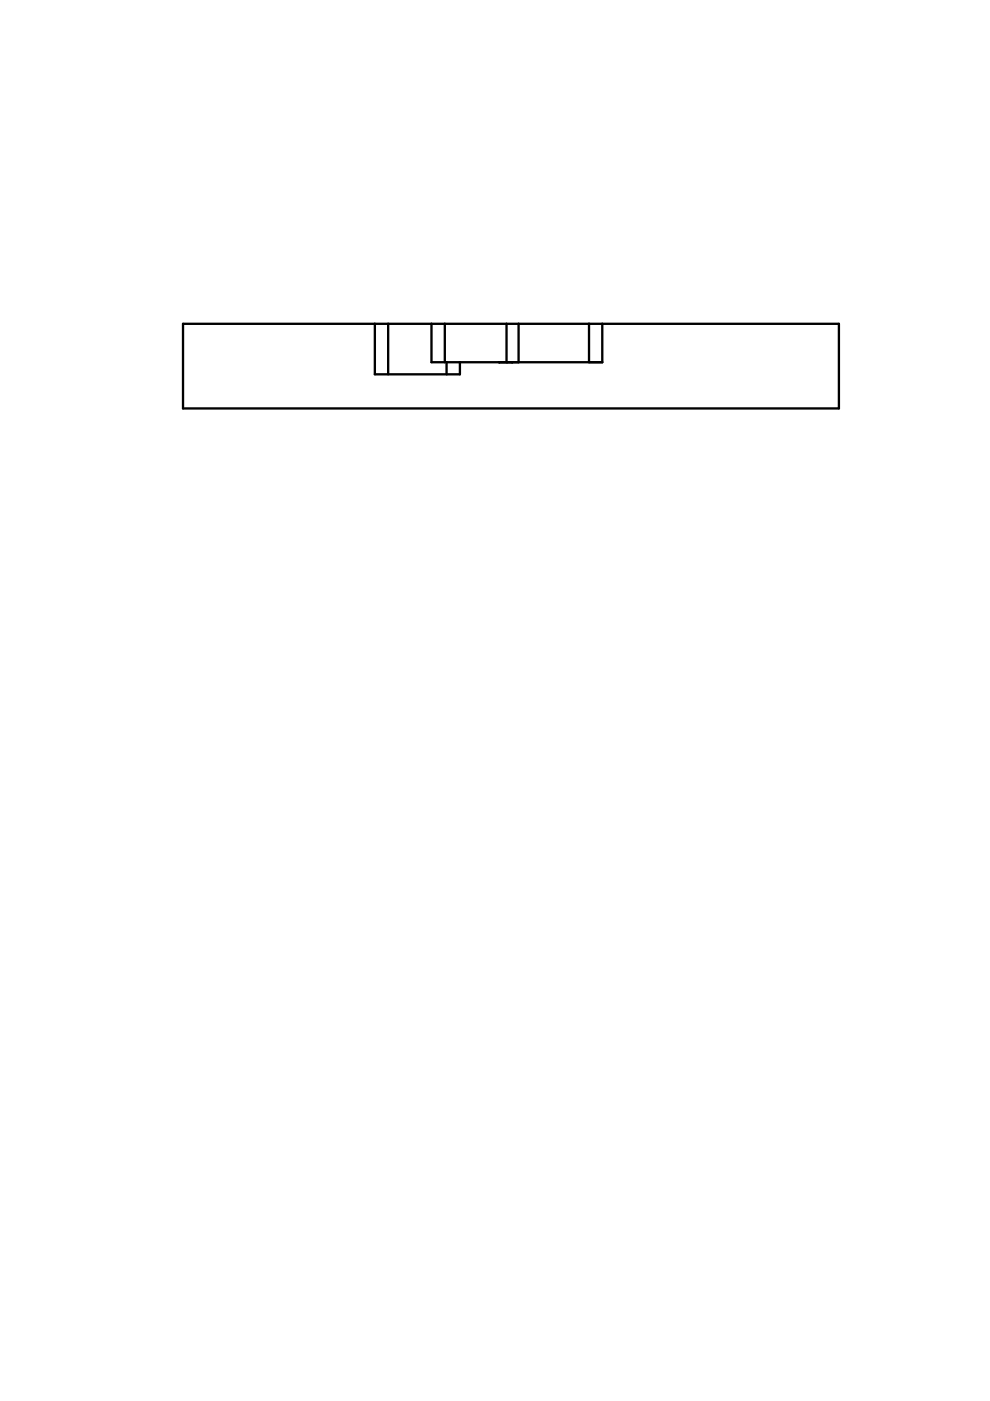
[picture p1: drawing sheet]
<svg xmlns="http://www.w3.org/2000/svg" width="210mm" height="297mm" viewBox="0 0 210 297" stroke-linecap="round" stroke-linejoin="round" font-family="sans-serif">
<path d="M38.8 68.7h139.1v17.9h-139.1zM79.5 68.7v10.7h18v-2.6M82.3 68.7v10.7M91.5 68.7v8.1h36.2v-8.1M94.3 68.7v8.1M94.7 76.8v2.6M105.8 76.8h.1M107.4 68.7v8.1M108.6 76.8h.1M109.9 68.7v8.1M124.9 68.7v8.1" fill="none" stroke="#000" stroke-width=".49"/>
</svg>
